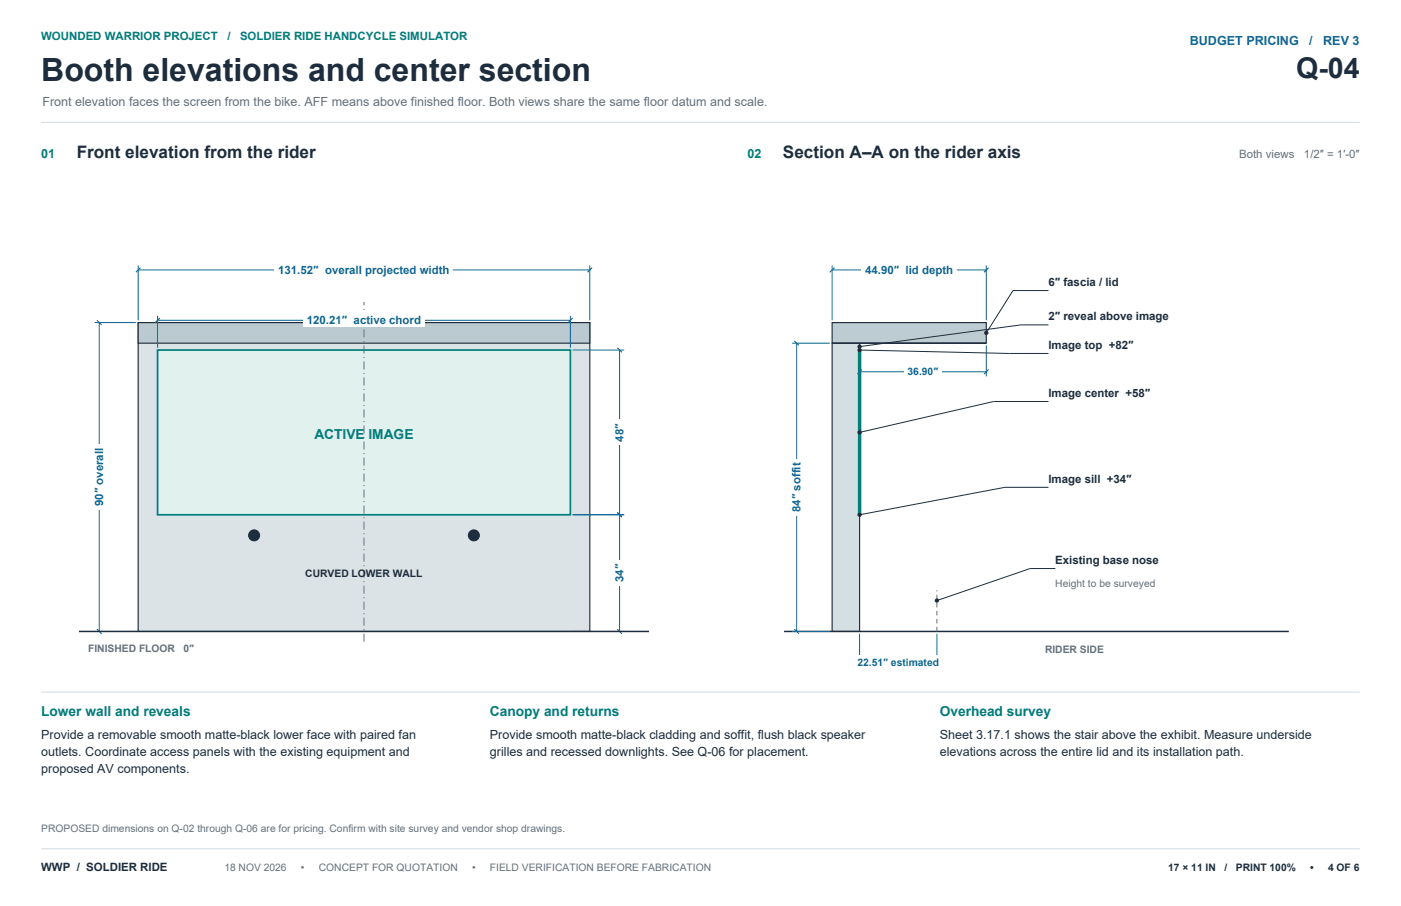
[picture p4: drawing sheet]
<svg xmlns="http://www.w3.org/2000/svg" width="432mm" height="279mm" viewBox="0 0 432 279" stroke-linecap="round" stroke-linejoin="round" font-family="sans-serif">
<defs><g id="words">
<text font-size="9.9" fill="#1d2d3d" x="12.7" y="25">Booth elevations and center section</text>
<text font-size="8.8" fill="#1d2d3d" x="399.5" y="24">Q-04</text>
<g font-size="5.3" fill="#1d2d3d">
<text x="23.6" y="48.7">Front elevation from the rider</text>
<text x="241.3" y="48.7">Section A–A on the rider axis</text>
</g>
<g font-size="4.2" fill="#007e78">
<text x="96.9" y="135.5">ACTIVE IMAGE</text>
<text x="12.7" y="220.8">Lower wall and reveals</text>
<text x="151" y="220.8">Canopy and returns</text>
<text x="289.6" y="220.8">Overhead survey</text>
</g>
<g font-size="3.9" fill="#12669a">
<text x="366.7" y="13.8">BUDGET PRICING</text>
<text x="403.5" y="13.8">/</text>
<text x="407.8" y="13.8">REV 3</text>
</g>
<text font-size="3.9" fill="#65717b" x="13.1" y="32.8">Front elevation faces the screen from the bike. AFF means above finished floor. Both views share the same floor datum and scale.</text>
<g font-size="3.9" fill="#007e78">
<text x="12.7" y="48.7">01</text>
<text x="230.4" y="48.7">02</text>
</g>
<g font-size="3.9" fill="#1d2d3d">
<text x="12.7" y="227.9">Provide a removable smooth matte-black lower face with paired fan</text>
<text x="151" y="227.9">Provide smooth matte-black cladding and soffit, flush black speaker</text>
<text x="289.6" y="227.9">Sheet 3.17.1 shows the stair above the exhibit. Measure underside</text>
<text x="12.7" y="233.2">outlets. Coordinate access panels with the existing equipment and</text>
<text x="151" y="233.2">grilles and recessed downlights. See Q-06 for placement.</text>
<text x="289.6" y="233.2">elevations across the entire lid and its installation path.</text>
<text x="12.7" y="238.5">proposed AV components.</text>
</g>
<g font-size="3.5" fill="#007e78">
<text x="12.7" y="12.3">WOUNDED WARRIOR PROJECT</text>
<text x="70.1" y="12.3">/</text>
<text x="74" y="12.3">SOLDIER RIDE HANDCYCLE SIMULATOR</text>
</g>
<g font-size="3.5" fill="#65717b">
<text x="381.9" y="48.7">Both views</text>
<text x="401.9" y="48.7">1/2″ = 1′-0″</text>
</g>
<g font-size="3.5" fill="#12669a">
<text x="85.8" y="84.4">131.52″ overall projected width</text>
<text x="266.6" y="84.4">44.90″ lid depth</text>
<text x="94.6" y="99.9">120.21″ active chord</text>
<text x="192.1" y="136.2" transform="rotate(-90 192.1 136.2)">48″</text>
<text x="31.8" y="156.1" transform="rotate(-90 31.8 156.1)">90″ overall</text>
<text x="246.7" y="157.9" transform="rotate(-90 246.7 157.9)">84″ soffit</text>
<text x="192.1" y="179.5" transform="rotate(-90 192.1 179.5)">34″</text>
</g>
<g font-size="3.5" fill="#1d2d3d">
<text x="323.1" y="88.2">6″ fascia / lid</text>
<text x="323.1" y="98.8">2″ reveal above image</text>
<text x="323.1" y="107.6">Image top +82″</text>
<text x="323.1" y="122.4">Image center +58″</text>
<text x="323.1" y="148.9">Image sill +34″</text>
<text x="325.3" y="173.9">Existing base nose</text>
<text x="12.7" y="268.5">WWP / SOLDIER RIDE</text>
</g>
<g font-size="3.2" fill="#12669a">
<text x="279.7" y="115.7">36.90″</text>
<text x="264.3" y="205.3">22.51″ estimated</text>
</g>
<g font-size="3.2" fill="#1d2d3d">
<text x="94.1" y="177.8">CURVED LOWER WALL</text>
<text x="360" y="268.5">17 × 11 IN</text>
<text x="377.4" y="268.5">/</text>
<text x="380.9" y="268.5">PRINT 100%</text>
<text x="403.8" y="268.5">•</text>
<text x="409.3" y="268.5">4 OF 6</text>
</g>
<g font-size="3.2" fill="#65717b">
<text x="325.3" y="181">Height to be surveyed</text>
<text x="27.2" y="201.1">FINISHED FLOOR</text>
<text x="56.6" y="201.1">0″</text>
<text x="322.1" y="201.4">RIDER SIDE</text>
<text x="12.7" y="256.5">PROPOSED dimensions on Q-02 through Q-06 are for pricing. Confirm with site survey and vendor shop drawings.</text>
<text x="69.1" y="268.5">18 NOV 2026</text>
<text x="92.8" y="268.5">•</text>
<text x="98.3" y="268.5">CONCEPT FOR QUOTATION</text>
<text x="145.5" y="268.5">•</text>
<text x="151" y="268.5">FIELD VERIFICATION BEFORE FABRICATION</text>
</g>
</g></defs>
<path d="M12.7 37.7h406.4" fill="none" stroke="#d7e0e5" stroke-width=".35"/>
<path d="M42.6 99.5h139.2v95.2h-139.2z" fill-rule="evenodd" fill="#dbe3e7" stroke="#1d2d3d" stroke-width=".35"/>
<path d="M48.6 107.9h127.2v50.9h-127.2z" fill-rule="evenodd" fill="#e0f1ee" stroke="#007e78" stroke-width=".53"/>
<path d="M42.6 99.5h139.2v6.3h-139.2z" fill-rule="evenodd" fill="#bbcad1" stroke="#1d2d3d" stroke-width=".35"/>
<path d="M112.2 197.9v-104.8" fill="none" stroke="#65717b" stroke-width=".31" stroke-dasharray="2.5 1.1 .4 1.1" stroke-linecap="butt"/>
<g fill="#1d2d3d" stroke="#1d2d3d" stroke-width=".32">
<circle cx="78.3" cy="165.1" r="1.69"/>
<circle cx="146" cy="165.1" r="1.69"/>
</g>
<path d="M42.6 81.8v17M42.6 83.3h139.2M181.8 81.8v17" fill="none" stroke="#12669a" stroke-width=".31"/>
<path d="M43.3 82.5l-1.4 1.5M182.5 82.5l-1.4 1.5" fill="none" stroke="#12669a" stroke-width=".35"/>
<path d="M84.7 80.9h55v4.3h-55z" fill-rule="evenodd" fill="#fff"/>
<path d="M48.6 97.4v9.8M48.6 98.8h127.2M175.8 97.4v9.8" fill="none" stroke="#12669a" stroke-width=".31"/>
<path d="M49.3 98.1l-1.4 1.4M176.5 98.1l-1.4 1.4" fill="none" stroke="#12669a" stroke-width=".35"/>
<path d="M93.5 96.4h37.4v4.3h-37.4z" fill-rule="evenodd" fill="#fff"/>
<path d="M29.2 99.5h12.7M30.6 99.5v95.2M29.2 194.7h12.7" fill="none" stroke="#12669a" stroke-width=".31"/>
<path d="M29.9 98.8l1.4 1.4M29.9 194l1.4 1.4" fill="none" stroke="#12669a" stroke-width=".35"/>
<path d="M28.2 137.1h4.3v20.1h-4.3z" fill-rule="evenodd" fill="#fff"/>
<path d="M176.5 107.9h15.9M191 107.9v50.9M176.5 158.8h15.9" fill="none" stroke="#12669a" stroke-width=".31"/>
<path d="M190.3 107.2l1.4 1.5M190.3 158l1.4 1.5" fill="none" stroke="#12669a" stroke-width=".35"/>
<path d="M188.6 129.5h4.3v7.7h-4.3z" fill-rule="evenodd" fill="#fff"/>
<path d="M176.5 158.8h15.9M191 158.8v35.9M176.5 194.7h15.9" fill="none" stroke="#12669a" stroke-width=".31"/>
<path d="M190.3 158l1.4 1.5M190.3 194l1.4 1.4" fill="none" stroke="#12669a" stroke-width=".35"/>
<path d="M188.6 172.9h4.3v7.7h-4.3z" fill-rule="evenodd" fill="#fff"/>
<path d="M24.3 194.7h175.7" fill="none" stroke="#1d2d3d" stroke-width=".46"/>
<path d="M256.5 105.8h8.4v88.9h-8.4z" fill-rule="evenodd" fill="#d4dfe3" stroke="#1d2d3d" stroke-width=".35"/>
<path d="M256.5 99.5h47.5v6.3h-47.5z" fill-rule="evenodd" fill="#bdccd2" stroke="#1d2d3d" stroke-width=".35"/>
<path d="M264.9 107.9v50.9" fill="none" stroke="#007e78" stroke-width="1.1" stroke-linecap="butt"/>
<path d="M256.5 105.8h47.5M241.7 194.7h155.5" fill="none" stroke="#1d2d3d" stroke-width=".46"/>
<path d="M288.8 194.7v-12.7" fill="none" stroke="#65717b" stroke-width=".31" stroke-dasharray="1.4 1.1" stroke-linecap="butt"/>
<path d="M325.3 175.3h-7.8l-28.7 9.9" fill="none" stroke="#1d2d3d" stroke-width=".31"/>
<circle cx="288.8" cy="185.2" r=".67" fill="#1d2d3d"/>
<path d="M256.5 81.8v17M256.5 83.3h47.5M304 81.8v17" fill="none" stroke="#12669a" stroke-width=".31"/>
<path d="M257.2 82.5l-1.4 1.5M304.7 82.5l-1.4 1.5" fill="none" stroke="#12669a" stroke-width=".35"/>
<path d="M265.6 80.9h29.3v4.3h-29.3z" fill-rule="evenodd" fill="#fff"/>
<path d="M264.9 106.5v9.6M264.9 114.7h39.1M304 106.5v9.6" fill="none" stroke="#12669a" stroke-width=".31"/>
<path d="M265.6 113.9l-1.4 1.5M304.7 113.9l-1.4 1.5" fill="none" stroke="#12669a" stroke-width=".35"/>
<path d="M278.7 112.5h11.6v3.9h-11.6z" fill-rule="evenodd" fill="#fff"/>
<path d="M264.9 195.4v10.3M288.8 195.4v10.3M264.9 204.3h23.9" fill="none" stroke="#12669a" stroke-width=".31"/>
<path d="M265.6 203.6l-1.4 1.4M289.5 203.6l-1.4 1.4" fill="none" stroke="#12669a" stroke-width=".35"/>
<path d="M263.2 202.1h27.3v3.9h-27.3z" fill-rule="evenodd" fill="#fff"/>
<path d="M244.1 105.8h11.7M245.5 105.8v88.9M244.1 194.7h11.7" fill="none" stroke="#12669a" stroke-width=".31"/>
<path d="M244.8 105.1l1.4 1.4M244.8 194l1.4 1.4" fill="none" stroke="#12669a" stroke-width=".35"/>
<path d="M243.1 141.6h4.4v17.3h-4.4z" fill-rule="evenodd" fill="#fff"/>
<path d="M323.1 89.6h-10.9l-8.2 13.1" fill="none" stroke="#1d2d3d" stroke-width=".31"/>
<circle cx="304" cy="102.7" r=".67" fill="#1d2d3d"/>
<path d="M323.1 100.2h-8.4l-49.8 6.7" fill="none" stroke="#1d2d3d" stroke-width=".31"/>
<circle cx="264.9" cy="106.9" r=".67" fill="#1d2d3d"/>
<path d="M264.9 107.9l46.2 1.1h12" fill="none" stroke="#1d2d3d" stroke-width=".31"/>
<circle cx="264.9" cy="107.9" r=".67" fill="#1d2d3d"/>
<path d="M323.1 123.8h-16.9l-41.3 9.5" fill="none" stroke="#1d2d3d" stroke-width=".31"/>
<circle cx="264.9" cy="133.3" r=".67" fill="#1d2d3d"/>
<path d="M323.1 150.3h-13.4l-44.8 8.5" fill="none" stroke="#1d2d3d" stroke-width=".31"/>
<circle cx="264.9" cy="158.7" r=".67" fill="#1d2d3d"/>
<path d="M12.7 213.4h406.4M12.7 261.8h406.4" fill="none" stroke="#d7e0e5" stroke-width=".35"/>
<use href="#words"/>
</svg>
